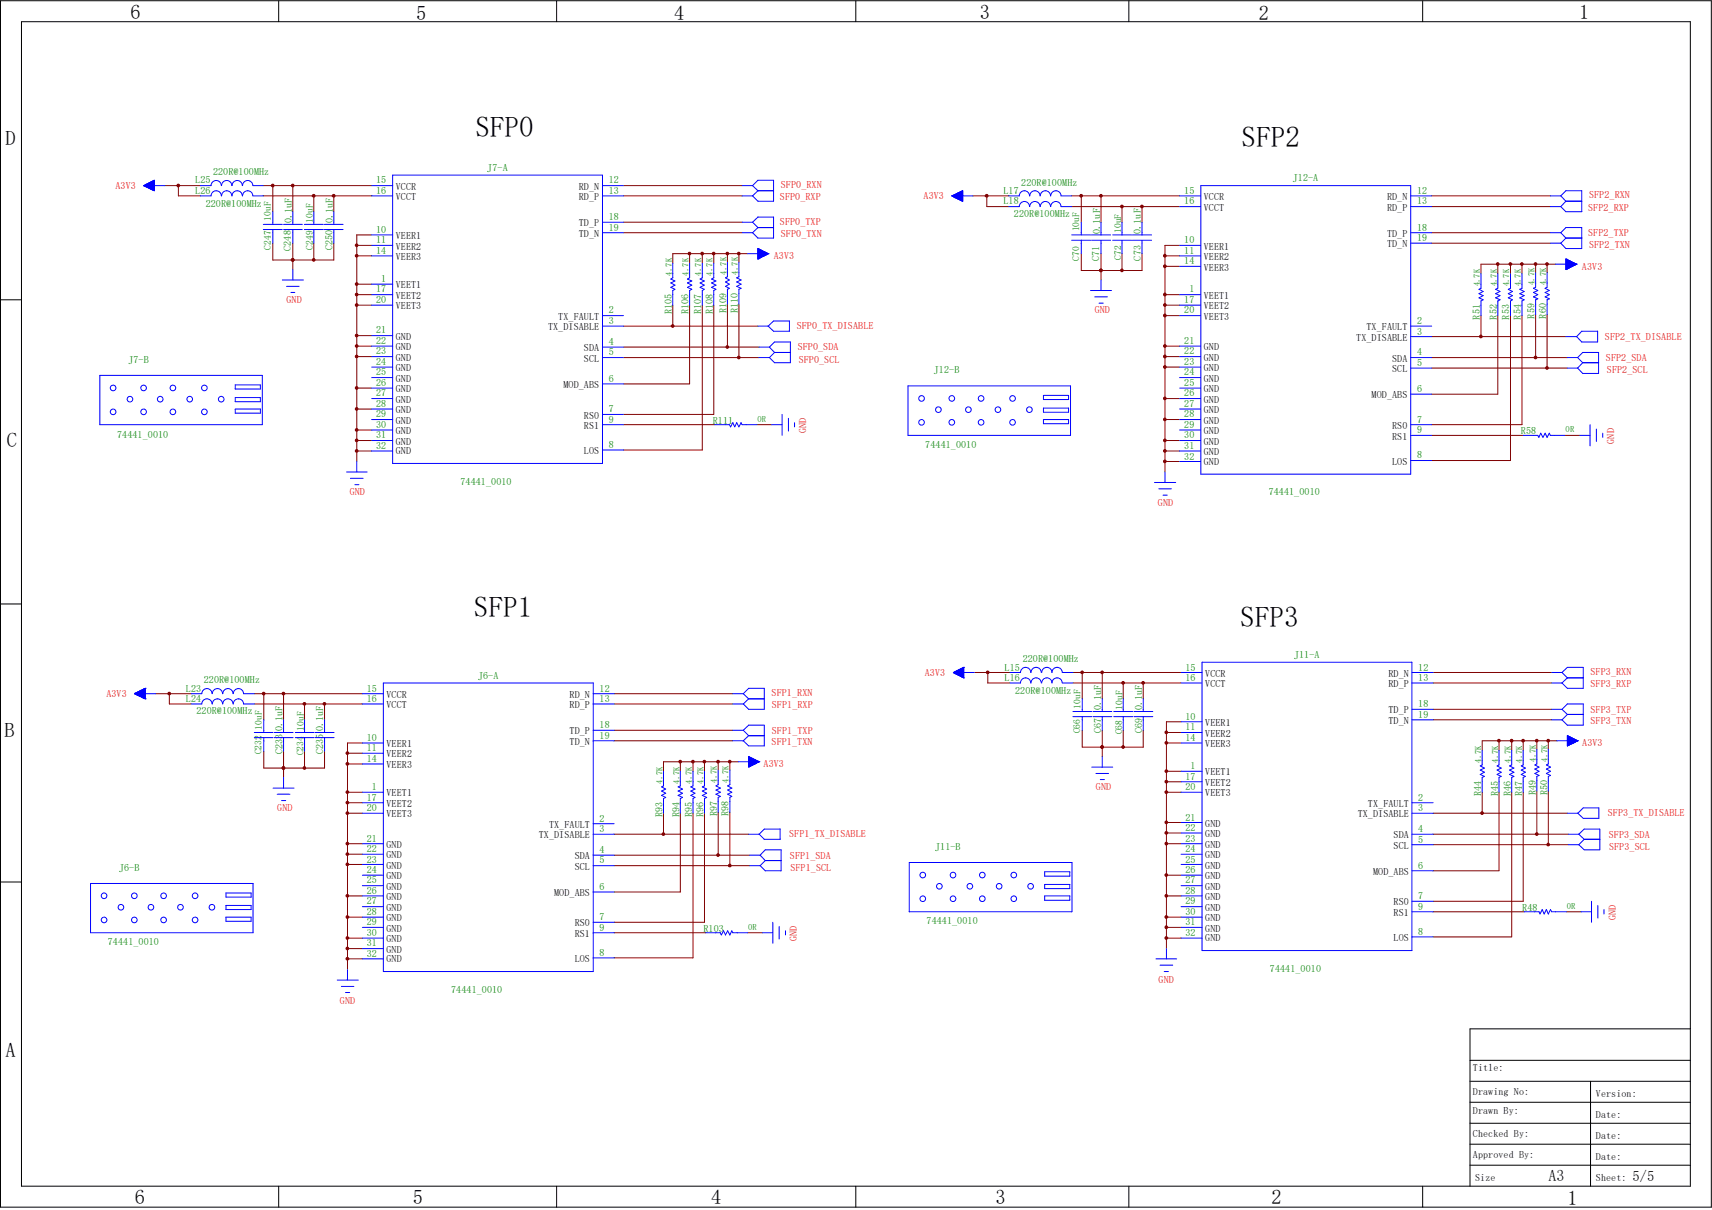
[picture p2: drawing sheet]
<svg xmlns="http://www.w3.org/2000/svg" width="297mm" height="210mm" viewBox="0 0 297 210" stroke-linecap="round" stroke-linejoin="round" font-family="sans-serif">
<defs><g id="words">
<g font-size="5">
<text x="82.5" y="23.7">SFP0</text>
<text x="215.4" y="25.6">SFP2</text>
<text x="82.2" y="107.1">SFP1</text>
<text x="215.1" y="108.9">SFP3</text>
</g>
<g font-size="3.5">
<text x="22.6" y="3.2">6</text>
<text x="72.2" y="3.4">5</text>
<text x="117" y="3.4">4</text>
<text x="170" y="3.2">3</text>
<text x="218.4" y="3.4">2</text>
<text x="273.9" y="3.2">1</text>
<text x="1" y="25.2">D</text>
<text x="1.2" y="77.5">C</text>
<text x=".8" y="127.9">B</text>
<text x="1" y="183.5">A</text>
<text x="23.4" y="209">6</text>
<text x="71.6" y="209">5</text>
<text x="123.4" y="209">4</text>
<text x="172.7" y="209">3</text>
<text x="220.6" y="209">2</text>
<text x="271.9" y="209.2">1</text>
</g>
<text font-size="2.8" x="268.6" y="205">A3</text>
<text font-size="2.5" x="283.2" y="205">5/5</text>
<g font-size="1.7" fill="#008000">
<text x="84.5" y="29.6">J7-A</text>
<text x="33.9" y="31.8">L25</text>
<text x="33.9" y="33.7">L26</text>
<text x="35.7" y="35.9">220R@100MHz</text>
<text x="37" y="30.4">220R@100MHz</text>
<text x="65.2" y="31.8">15</text>
<text x="65.2" y="33.7">16</text>
<text x="105.6" y="31.8">12</text>
<text x="105.6" y="33.7">13</text>
<text x="174.1" y="33.7">L17</text>
<text x="174.1" y="35.5">L18</text>
<text x="177.2" y="32.2">220R@100MHz</text>
<text x="205.4" y="33.7">15</text>
<text x="205.4" y="35.5">16</text>
<text x="224.3" y="31.5">J12-A</text>
<text x="245.8" y="33.7">12</text>
<text x="245.8" y="35.5">13</text>
<text x="47" y="38.4" transform="rotate(-90 47 38.4)">10uF</text>
<text x="50.6" y="38.8" transform="rotate(-90 50.6 38.8)">0.1uF</text>
<text x="54.3" y="38.7" transform="rotate(-90 54.3 38.7)">10uF</text>
<text x="57.7" y="38.8" transform="rotate(-90 57.7 38.8)">0.1uF</text>
<text x="65.2" y="40.4">10</text>
<text x="105.6" y="38.2">18</text>
<text x="105.6" y="40">19</text>
<text x="175.9" y="37.7">220R@100MHz</text>
<text x="187.2" y="40.2" transform="rotate(-90 187.2 40.2)">10uF</text>
<text x="190.8" y="40.6" transform="rotate(-90 190.8 40.6)">0.1uF</text>
<text x="194.5" y="40.5" transform="rotate(-90 194.5 40.5)">10uF</text>
<text x="197.9" y="40.6" transform="rotate(-90 197.9 40.6)">0.1uF</text>
<text x="245.8" y="40">18</text>
<text x="245.8" y="41.9">19</text>
<text x="47" y="43.4" transform="rotate(-90 47 43.4)">C247</text>
<text x="50.5" y="43.5" transform="rotate(-90 50.5 43.5)">C248</text>
<text x="54.3" y="43.3" transform="rotate(-90 54.3 43.3)">C249</text>
<text x="57.7" y="43.4" transform="rotate(-90 57.7 43.4)">C250</text>
<text x="65.2" y="42.2">11</text>
<text x="65.2" y="44">14</text>
<text x="187.2" y="45.2" transform="rotate(-90 187.2 45.2)">C70</text>
<text x="190.7" y="45.3" transform="rotate(-90 190.7 45.3)">C71</text>
<text x="194.5" y="45.1" transform="rotate(-90 194.5 45.1)">C72</text>
<text x="197.9" y="45.2" transform="rotate(-90 197.9 45.2)">C73</text>
<text x="205.4" y="42.2">10</text>
<text x="205.4" y="44">11</text>
<text x="205.4" y="45.8">14</text>
<text x="65.2" y="50.8">17</text>
<text x="65.2" y="52.6">20</text>
<text x="66.1" y="48.9">1</text>
<text x="205.4" y="52.6">17</text>
<text x="206.3" y="50.8">1</text>
<text x="65.2" y="57.9">21</text>
<text x="65.2" y="59.7">22</text>
<text x="105.6" y="54.4">2</text>
<text x="105.6" y="56.2">3</text>
<text x="105.6" y="59.9">4</text>
<text x="116.5" y="54.5" transform="rotate(-90 116.5 54.5)">R105</text>
<text x="119.5" y="54.5" transform="rotate(-90 119.5 54.5)">R106</text>
<text x="121.7" y="54.5" transform="rotate(-90 121.7 54.5)">R107</text>
<text x="123.7" y="54.5" transform="rotate(-90 123.7 54.5)">R108</text>
<text x="126" y="54.3" transform="rotate(-90 126 54.3)">R109</text>
<text x="128" y="54.3" transform="rotate(-90 128 54.3)">R110</text>
<text x="205.4" y="54.4">20</text>
<text x="205.4" y="59.7">21</text>
<text x="245.8" y="56.2">2</text>
<text x="245.8" y="58.1">3</text>
<text x="256.8" y="55.5" transform="rotate(-90 256.8 55.5)">R51</text>
<text x="259.7" y="55.5" transform="rotate(-90 259.7 55.5)">R52</text>
<text x="261.8" y="55.5" transform="rotate(-90 261.8 55.5)">R53</text>
<text x="263.9" y="55.5" transform="rotate(-90 263.9 55.5)">R54</text>
<text x="266.2" y="55.3" transform="rotate(-90 266.2 55.3)">R59</text>
<text x="268.2" y="55.3" transform="rotate(-90 268.2 55.3)">R60</text>
<text x="22.3" y="62.9">J7-B</text>
<text x="65.2" y="61.5">23</text>
<text x="65.2" y="63.3">24</text>
<text x="65.2" y="65.2">25</text>
<text x="105.6" y="61.7">5</text>
<text x="162" y="64.8">J12-B</text>
<text x="205.4" y="61.5">22</text>
<text x="205.4" y="63.3">23</text>
<text x="205.4" y="65.2">24</text>
<text x="245.8" y="61.7">4</text>
<text x="245.8" y="63.5">5</text>
<text x="65.2" y="67">26</text>
<text x="65.2" y="68.8">27</text>
<text x="65.2" y="70.6">28</text>
<text x="105.6" y="66.3">6</text>
<text x="105.6" y="71.5">7</text>
<text x="205.4" y="67">25</text>
<text x="205.4" y="68.8">26</text>
<text x="205.4" y="70.6">27</text>
<text x="245.8" y="68.1">6</text>
<text x="20.3" y="75.9">74441_0010</text>
<text x="65.2" y="72.4">29</text>
<text x="65.2" y="74.3">30</text>
<text x="65.2" y="76.1">31</text>
<text x="65.2" y="77.9">32</text>
<text x="105.6" y="73.4">9</text>
<text x="105.6" y="77.7">8</text>
<text x="123.7" y="73.6">R111</text>
<text x="160.5" y="77.8">74441_0010</text>
<text x="205.4" y="72.4">28</text>
<text x="205.4" y="74.3">29</text>
<text x="205.4" y="76.1">30</text>
<text x="205.4" y="77.9">31</text>
<text x="245.8" y="73.4">7</text>
<text x="245.8" y="75.2">9</text>
<text x="263.9" y="75.4">R58</text>
<text x="205.4" y="79.8">32</text>
<text x="245.8" y="79.5">8</text>
<text x="79.9" y="84.1">74441_0010</text>
<text x="220.1" y="85.9">74441_0010</text>
<text x="35.3" y="118.5">220R@100MHz</text>
<text x="82.9" y="117.8">J6-A</text>
<text x="174.3" y="116.4">L15</text>
<text x="174.3" y="118.2">L16</text>
<text x="177.4" y="114.9">220R@100MHz</text>
<text x="205.7" y="116.4">15</text>
<text x="205.7" y="118.2">16</text>
<text x="224.5" y="114.2">J11-A</text>
<text x="246" y="116.4">12</text>
<text x="246" y="118.2">13</text>
<text x="32.3" y="120">L23</text>
<text x="32.3" y="121.8">L24</text>
<text x="34.1" y="124">220R@100MHz</text>
<text x="63.6" y="120">15</text>
<text x="63.6" y="121.8">16</text>
<text x="104" y="120">12</text>
<text x="104" y="121.8">13</text>
<text x="176.1" y="120.4">220R@100MHz</text>
<text x="187.5" y="123" transform="rotate(-90 187.5 123)">10uF</text>
<text x="191.1" y="123.3" transform="rotate(-90 191.1 123.3)">0.1uF</text>
<text x="194.7" y="123.2" transform="rotate(-90 194.7 123.2)">10uF</text>
<text x="198.2" y="123.3" transform="rotate(-90 198.2 123.3)">0.1uF</text>
<text x="205.7" y="124.9">10</text>
<text x="246" y="122.7">18</text>
<text x="246" y="124.6">19</text>
<text x="45.4" y="130.9" transform="rotate(-90 45.4 130.9)">C232</text>
<text x="45.4" y="126.6" transform="rotate(-90 45.4 126.6)">10uF</text>
<text x="49" y="130.9" transform="rotate(-90 49 130.9)">C233</text>
<text x="49" y="126.9" transform="rotate(-90 49 126.9)">0.1uF</text>
<text x="52.7" y="131.1" transform="rotate(-90 52.7 131.1)">C234</text>
<text x="52.7" y="126.9" transform="rotate(-90 52.7 126.9)">10uF</text>
<text x="56.1" y="130.9" transform="rotate(-90 56.1 130.9)">C235</text>
<text x="56.1" y="126.9" transform="rotate(-90 56.1 126.9)">0.1uF</text>
<text x="63.6" y="128.6">10</text>
<text x="63.6" y="130.4">11</text>
<text x="104" y="126.4">18</text>
<text x="104" y="128.2">19</text>
<text x="187.4" y="127.3" transform="rotate(-90 187.4 127.3)">C66</text>
<text x="191.1" y="127.3" transform="rotate(-90 191.1 127.3)">C67</text>
<text x="194.7" y="127.5" transform="rotate(-90 194.7 127.5)">C68</text>
<text x="198.2" y="127.3" transform="rotate(-90 198.2 127.3)">C69</text>
<text x="205.7" y="126.7">11</text>
<text x="205.7" y="128.6">14</text>
<text x="63.6" y="132.2">14</text>
<text x="64.5" y="137.1">1</text>
<text x="205.7" y="135.3">17</text>
<text x="205.7" y="137.1">20</text>
<text x="206.5" y="133.5">1</text>
<text x="266.4" y="138" transform="rotate(-90 266.4 138)">R49</text>
<text x="268.4" y="138" transform="rotate(-90 268.4 138)">R50</text>
<text x="63.6" y="138.9">17</text>
<text x="63.6" y="140.8">20</text>
<text x="104" y="142.6">2</text>
<text x="114.9" y="141.8" transform="rotate(-90 114.9 141.8)">R93</text>
<text x="117.9" y="141.8" transform="rotate(-90 117.9 141.8)">R94</text>
<text x="120.1" y="141.8" transform="rotate(-90 120.1 141.8)">R95</text>
<text x="122" y="141.8" transform="rotate(-90 122 141.8)">R96</text>
<text x="124.4" y="141.6" transform="rotate(-90 124.4 141.6)">R97</text>
<text x="126.4" y="141.6" transform="rotate(-90 126.4 141.6)">R98</text>
<text x="205.7" y="142.4">21</text>
<text x="246" y="138.9">2</text>
<text x="246" y="140.8">3</text>
<text x="257" y="138.2" transform="rotate(-90 257 138.2)">R44</text>
<text x="259.9" y="138.2" transform="rotate(-90 259.9 138.2)">R45</text>
<text x="262.1" y="138.2" transform="rotate(-90 262.1 138.2)">R46</text>
<text x="264.1" y="138.2" transform="rotate(-90 264.1 138.2)">R47</text>
<text x="63.6" y="146">21</text>
<text x="63.6" y="147.9">22</text>
<text x="63.6" y="149.7">23</text>
<text x="104" y="144.4">3</text>
<text x="104" y="148">4</text>
<text x="104" y="149.9">5</text>
<text x="162.2" y="147.5">J11-B</text>
<text x="205.7" y="144.2">22</text>
<text x="205.7" y="146">23</text>
<text x="205.7" y="147.9">24</text>
<text x="205.7" y="149.7">25</text>
<text x="246" y="144.4">4</text>
<text x="246" y="146.2">5</text>
<text x="20.7" y="151.1">J6-B</text>
<text x="63.6" y="151.5">24</text>
<text x="63.6" y="153.3">25</text>
<text x="63.6" y="155.2">26</text>
<text x="104" y="154.4">6</text>
<text x="205.7" y="151.5">26</text>
<text x="205.7" y="153.3">27</text>
<text x="205.7" y="155.2">28</text>
<text x="246" y="150.8">6</text>
<text x="63.6" y="157">27</text>
<text x="63.6" y="158.8">28</text>
<text x="63.6" y="160.6">29</text>
<text x="104" y="159.7">7</text>
<text x="104" y="161.5">9</text>
<text x="122" y="161.8">R103</text>
<text x="160.7" y="160.4">74441_0010</text>
<text x="205.7" y="157">29</text>
<text x="205.7" y="158.8">30</text>
<text x="205.7" y="160.6">31</text>
<text x="246" y="156.1">7</text>
<text x="246" y="157.9">9</text>
<text x="264.1" y="158.1">R48</text>
<text x="18.7" y="164.1">74441_0010</text>
<text x="63.6" y="162.4">30</text>
<text x="63.6" y="164.3">31</text>
<text x="63.6" y="166.1">32</text>
<text x="104" y="165.9">8</text>
<text x="205.7" y="162.4">32</text>
<text x="246" y="162.3">8</text>
<text x="78.3" y="172.3">74441_0010</text>
<text x="220.3" y="168.7">74441_0010</text>
</g>
<g font-size="1.7" fill="#f00">
<text x="20" y="32.7">A3V3</text>
<text x="135.3" y="34.8">SFP0_RXP</text>
<text x="135.5" y="32.6">SFP0_RXN</text>
<text x="160.2" y="34.6">A3V3</text>
<text x="275.7" y="34.4">SFP2_RXN</text>
<text x="135.3" y="39.1">SFP0_TXP</text>
<text x="135.5" y="41.1">SFP0_TXN</text>
<text x="275.5" y="36.6">SFP2_RXP</text>
<text x="275.5" y="40.9">SFP2_TXP</text>
<text x="134.2" y="45">A3V3</text>
<text x="274.4" y="46.8">A3V3</text>
<text x="275.7" y="43">SFP2_TXN</text>
<text x="49.7" y="52.6">GND</text>
<text x="138.2" y="57.2">SFP0_TX_DISABLE</text>
<text x="189.9" y="54.4">GND</text>
<text x="278.4" y="59">SFP2_TX_DISABLE</text>
<text x="138.4" y="60.8">SFP0_SDA</text>
<text x="138.6" y="62.9">SFP0_SCL</text>
<text x="278.6" y="62.6">SFP2_SDA</text>
<text x="278.8" y="64.8">SFP2_SCL</text>
<text x="139.9" y="75.2" transform="rotate(-90 139.9 75.2)">GND</text>
<text x="280" y="77" transform="rotate(-90 280 77)">GND</text>
<text x="60.7" y="85.9">GND</text>
<text x="200.9" y="87.8">GND</text>
<text x="160.4" y="117.3">A3V3</text>
<text x="275.9" y="117.1">SFP3_RXN</text>
<text x="275.9" y="119.3">SFP3_RXP</text>
<text x="18.5" y="120.9">A3V3</text>
<text x="133.9" y="120.7">SFP1_RXN</text>
<text x="133.9" y="122.9">SFP1_RXP</text>
<text x="275.9" y="123.7">SFP3_TXP</text>
<text x="275.9" y="125.6">SFP3_TXN</text>
<text x="133.9" y="129.3">SFP1_TXN</text>
<text x="133.9" y="127.3">SFP1_TXP</text>
<text x="274.5" y="129.5">A3V3</text>
<text x="132.5" y="133.1">A3V3</text>
<text x="190.1" y="137.1">GND</text>
<text x="48.1" y="140.8">GND</text>
<text x="278.9" y="141.6">SFP3_TX_DISABLE</text>
<text x="136.9" y="145.3">SFP1_TX_DISABLE</text>
<text x="137" y="149">SFP1_SDA</text>
<text x="279.1" y="145.4">SFP3_SDA</text>
<text x="279.1" y="147.6">SFP3_SCL</text>
<text x="137.1" y="151.2">SFP1_SCL</text>
<text x="280.3" y="159.7" transform="rotate(-90 280.3 159.7)">GND</text>
<text x="138.2" y="163.4" transform="rotate(-90 138.2 163.4)">GND</text>
<text x="201" y="170.7">GND</text>
<text x="59" y="174.3">GND</text>
</g>
<g font-size="1.7">
<text x="68.7" y="32.9">VCCR</text>
<text x="68.7" y="34.7">VCCT</text>
<text x="100.4" y="32.9">RD_N</text>
<text x="100.4" y="34.7">RD_P</text>
<text x="208.8" y="34.7">VCCR</text>
<text x="240.6" y="34.7">RD_N</text>
<text x="68.7" y="41.5">VEER1</text>
<text x="100.4" y="39.3">TD_P</text>
<text x="100.4" y="41.1">TD_N</text>
<text x="208.8" y="36.6">VCCT</text>
<text x="240.6" y="36.6">RD_P</text>
<text x="240.6" y="41.1">TD_P</text>
<text x="68.7" y="43.3">VEER2</text>
<text x="68.7" y="45.1">VEER3</text>
<text x="208.8" y="43.3">VEER1</text>
<text x="208.8" y="45.1">VEER2</text>
<text x="208.8" y="46.9">VEER3</text>
<text x="240.6" y="42.9">TD_N</text>
<text x="68.7" y="50">VEET1</text>
<text x="68.7" y="51.9">VEET2</text>
<text x="68.7" y="53.7">VEET3</text>
<text x="208.8" y="51.9">VEET1</text>
<text x="208.8" y="53.7">VEET2</text>
<text x="68.7" y="59">GND</text>
<text x="95.1" y="57.3">TX_DISABLE</text>
<text x="96.9" y="55.5">TX_FAULT</text>
<text x="208.8" y="55.5">VEET3</text>
<text x="235.3" y="59.1">TX_DISABLE</text>
<text x="237.1" y="57.3">TX_FAULT</text>
<text x="68.7" y="60.8">GND</text>
<text x="68.7" y="62.6">GND</text>
<text x="68.7" y="64.4">GND</text>
<text x="101.3" y="61">SDA</text>
<text x="101.3" y="62.8">SCL</text>
<text x="208.8" y="60.8">GND</text>
<text x="208.8" y="62.6">GND</text>
<text x="208.8" y="64.4">GND</text>
<text x="241.5" y="62.8">SDA</text>
<text x="241.5" y="64.6">SCL</text>
<text x="68.7" y="66.3">GND</text>
<text x="68.7" y="68.1">GND</text>
<text x="68.7" y="69.9">GND</text>
<text x="68.7" y="71.7">GND</text>
<text x="97.7" y="67.4">MOD_ABS</text>
<text x="208.8" y="66.3">GND</text>
<text x="208.8" y="68.1">GND</text>
<text x="208.8" y="69.9">GND</text>
<text x="208.8" y="71.7">GND</text>
<text x="238" y="69.1">MOD_ABS</text>
<text x="68.7" y="73.5">GND</text>
<text x="68.7" y="75.4">GND</text>
<text x="68.7" y="77.2">GND</text>
<text x="101.3" y="72.6">RS0</text>
<text x="101.3" y="74.4">RS1</text>
<text x="208.8" y="73.5">GND</text>
<text x="208.8" y="75.4">GND</text>
<text x="208.8" y="77.2">GND</text>
<text x="241.5" y="74.4">RS0</text>
<text x="241.5" y="76.3">RS1</text>
<text x="68.7" y="78.8">GND</text>
<text x="101.3" y="78.8">LOS</text>
<text x="208.8" y="79">GND</text>
<text x="208.8" y="80.6">GND</text>
<text x="241.5" y="80.6">LOS</text>
<text x="209.1" y="117.4">VCCR</text>
<text x="209.1" y="119.3">VCCT</text>
<text x="240.9" y="117.4">RD_N</text>
<text x="240.9" y="119.3">RD_P</text>
<text x="67.1" y="121.1">VCCR</text>
<text x="67.1" y="122.9">VCCT</text>
<text x="98.8" y="121.1">RD_N</text>
<text x="98.8" y="122.9">RD_P</text>
<text x="209.1" y="126">VEER1</text>
<text x="240.9" y="123.8">TD_P</text>
<text x="240.9" y="125.6">TD_N</text>
<text x="67.1" y="129.7">VEER1</text>
<text x="67.1" y="131.4">VEER2</text>
<text x="98.8" y="127.5">TD_P</text>
<text x="98.8" y="129.3">TD_N</text>
<text x="209.1" y="127.8">VEER2</text>
<text x="209.1" y="129.7">VEER3</text>
<text x="67.1" y="133.3">VEER3</text>
<text x="209.1" y="134.6">VEET1</text>
<text x="209.1" y="136.4">VEET2</text>
<text x="67.1" y="138.2">VEET1</text>
<text x="67.1" y="140">VEET2</text>
<text x="67.1" y="141.9">VEET3</text>
<text x="95.2" y="143.7">TX_FAULT</text>
<text x="209.1" y="138.2">VEET3</text>
<text x="209.1" y="143.5">GND</text>
<text x="235.5" y="141.9">TX_DISABLE</text>
<text x="237.3" y="140">TX_FAULT</text>
<text x="67.1" y="147.2">GND</text>
<text x="67.1" y="149">GND</text>
<text x="93.5" y="145.5">TX_DISABLE</text>
<text x="99.7" y="149.1">SDA</text>
<text x="209.1" y="145.3">GND</text>
<text x="209.1" y="147.2">GND</text>
<text x="209.1" y="149">GND</text>
<text x="241.8" y="145.5">SDA</text>
<text x="241.8" y="147.3">SCL</text>
<text x="67.1" y="150.7">GND</text>
<text x="67.1" y="152.6">GND</text>
<text x="67.1" y="154.4">GND</text>
<text x="96.1" y="155.5">MOD_ABS</text>
<text x="99.7" y="151">SCL</text>
<text x="209.1" y="150.7">GND</text>
<text x="209.1" y="152.6">GND</text>
<text x="209.1" y="154.4">GND</text>
<text x="238.2" y="151.8">MOD_ABS</text>
<text x="67.1" y="156.2">GND</text>
<text x="67.1" y="158.1">GND</text>
<text x="67.1" y="159.9">GND</text>
<text x="67.1" y="161.7">GND</text>
<text x="99.7" y="160.8">RS0</text>
<text x="209.1" y="156.2">GND</text>
<text x="209.1" y="158.1">GND</text>
<text x="209.1" y="159.9">GND</text>
<text x="209.1" y="161.7">GND</text>
<text x="241.8" y="157.1">RS0</text>
<text x="241.8" y="159">RS1</text>
<text x="67.1" y="163.5">GND</text>
<text x="67.1" y="165.4">GND</text>
<text x="67.1" y="167">GND</text>
<text x="99.7" y="162.6">RS1</text>
<text x="99.7" y="167">LOS</text>
<text x="209.1" y="163.3">GND</text>
<text x="241.8" y="163.3">LOS</text>
<text x="255.5" y="185.8">Title:</text>
<text x="255.5" y="190">Drawing No:</text>
<text x="276.9" y="190.4">Version:</text>
<text x="255.5" y="197.3">Checked By:</text>
<text x="255.5" y="193.3">Drawn By:</text>
<text x="276.9" y="197.7">Date:</text>
<text x="276.9" y="194.1">Date:</text>
<text x="255.5" y="201">Approved By:</text>
<text x="276.9" y="201.3">Date:</text>
<text x="255.9" y="205">Size</text>
<text x="276.9" y="205">Sheet:</text>
</g>
<g font-size="1.5" fill="#008000">
<text x="116.5" y="47.8" transform="rotate(-90 116.5 47.8)">4.7K</text>
<text x="119.4" y="47.8" transform="rotate(-90 119.4 47.8)">4.7K</text>
<text x="121.7" y="47.8" transform="rotate(-90 121.7 47.8)">4.7K</text>
<text x="123.6" y="47.8" transform="rotate(-90 123.6 47.8)">4.7K</text>
<text x="126" y="47.7" transform="rotate(-90 126 47.7)">4.7K</text>
<text x="128" y="47.7" transform="rotate(-90 128 47.7)">4.7K</text>
<text x="256.8" y="49.7" transform="rotate(-90 256.8 49.7)">4.7K</text>
<text x="259.7" y="49.7" transform="rotate(-90 259.7 49.7)">4.7K</text>
<text x="261.8" y="49.7" transform="rotate(-90 261.8 49.7)">4.7K</text>
<text x="263.9" y="49.7" transform="rotate(-90 263.9 49.7)">4.7K</text>
<text x="266.2" y="49.5" transform="rotate(-90 266.2 49.5)">4.7K</text>
<text x="268.2" y="49.5" transform="rotate(-90 268.2 49.5)">4.7K</text>
<text x="131.4" y="73.2">0R</text>
<text x="271.6" y="75">0R</text>
<text x="114.9" y="136" transform="rotate(-90 114.9 136)">4.7K</text>
<text x="117.9" y="136" transform="rotate(-90 117.9 136)">4.7K</text>
<text x="120" y="136" transform="rotate(-90 120 136)">4.7K</text>
<text x="122" y="136" transform="rotate(-90 122 136)">4.7K</text>
<text x="124.4" y="135.8" transform="rotate(-90 124.4 135.8)">4.7K</text>
<text x="126.4" y="135.8" transform="rotate(-90 126.4 135.8)">4.7K</text>
<text x="257" y="132.4" transform="rotate(-90 257 132.4)">4.7K</text>
<text x="259.9" y="132.4" transform="rotate(-90 259.9 132.4)">4.7K</text>
<text x="262.1" y="132.4" transform="rotate(-90 262.1 132.4)">4.7K</text>
<text x="264.1" y="132.4" transform="rotate(-90 264.1 132.4)">4.7K</text>
<text x="266.4" y="132.2" transform="rotate(-90 266.4 132.2)">4.7K</text>
<text x="268.4" y="132.2" transform="rotate(-90 268.4 132.2)">4.7K</text>
<text x="129.8" y="161.3">0R</text>
<text x="271.8" y="157.7">0R</text>
</g>
</g></defs>
<g fill="none" stroke="#800000" stroke-width=".17">
<path d="M28.6 32.2h6.2M30.9 32.2v1.8h3.9M45.7 34h18.8M45.7 32.2h18.8M47.3 32.2v4.5M50.8 32.2v4.5M54.4 34v2.7M57.9 34v2.7M108.2 34h20.5M108.2 32.2h20.5M108.2 38.6h20.5M168.8 34h6.2"/>
<path d="M171.2 34v1.9h3.8M185.9 34h18.7M185.9 35.9h18.7M187.6 34v4.6M191 34v4.6M194.6 35.9v2.7M198.1 35.9v2.7M248.4 34h20.5M248.4 35.9h20.5M47.3 42.2v2.9h10.6v-2.9M50.8 45.1h.1M50.8 42.2v4.6"/>
<path d="M54.4 42.2v2.9M61.9 42.6h2.6M61.9 44.4h2.6M61.9 49.3h2.6M61.9 51.1h2.6M61.9 53h2.6M61.9 58.3h2.6M64.5 40.8h-2.6v39.3M108.2 40.4h20.5M108.2 56.6h23.3M116.7 53v3.6M119.6 44v1.7"/>
<path d="M119.6 53v13.6h-11.4M121.8 44v1.7M121.8 53v25.1h-13.6M123.8 44v1.7M123.8 53v18.9h-15.6M126.2 44v1.5M126.2 52.8v7.4M128.2 44v1.5M128.2 52.8v9.3M129.7 44h-13v1.7M187.6 44v2.9h10.5v-2.9M191 46.9h.1"/>
<path d="M191 44v4.6M194.6 44v2.9M202.1 44.4h2.5M202.1 51.1h2.5M202.1 53h2.5M202.1 46.2h2.5M202.1 54.8h2.5M204.6 42.6h-2.5v39.3M248.4 40.4h20.5M248.4 42.2h20.5M248.4 58.4h23.3M256.9 54.8v3.6"/>
<path d="M259.8 45.8v1.7M259.8 54.8v13.6h-11.4M262 45.8v1.7M262 54.8v25.1h-13.6M264 54.8v18.9h-15.6M264 45.8v1.7M266.4 45.8v1.5M266.4 54.6v7.5M268.4 45.8v1.5M268.4 54.6v9.3M269.9 45.8h-13v1.7M61.9 60.1h2.6"/>
<path d="M61.9 61.9h2.6M61.9 67.4h2.6M61.9 71h2.6M61.9 74.6h2.6M61.9 76.5h2.6M61.9 78.3h2.6M108.2 60.2h23.5M108.2 62.1h23.5M108.2 73.7h15.8M131.3 73.7h2.6M202.1 60.1h2.5M202.1 61.9h2.5"/>
<path d="M202.1 76.5h2.5M202.1 78.3h2.5M202.1 63.7h2.5M202.1 69.2h2.5M202.1 72.8h2.5M248.4 62.1h23.5M248.4 63.9h23.5M248.4 75.6h15.8M271.5 75.6h2.6M202.1 80.1h2.5M169 116.7h6.2M171.4 116.7v1.8h3.8"/>
<path d="M186.1 118.5h18.8M186.1 116.7h18.8M187.7 116.7v4.6M191.2 116.7v4.6M194.9 118.5v2.8M198.3 118.5v2.8M248.6 118.5h20.6M248.6 116.7h20.6M27 120.4h6.2M29.4 120.4v1.8h3.8M44.1 122.2h18.8M44.1 120.4h18.8"/>
<path d="M45.8 120.4v4.5M45.8 130.4v2.9h10.5v-2.9M49.2 133.3h.1M49.2 120.4v4.5M49.2 130.4v4.5M52.8 122.2v2.7M52.8 130.4v2.9M56.3 122.2v2.7M60.3 130.7h2.6M60.3 132.6h2.6M60.3 137.5h2.6M60.3 139.3h2.6"/>
<path d="M62.9 128.9h-2.6v39.4M106.6 122.2h20.5M106.6 120.4h20.5M106.6 126.7h20.5M106.6 128.6h20.5M118 132.2v1.7M120.2 132.2v1.7M122.2 132.2v1.7M124.6 132.2v1.4M126.6 132.2v1.4M128.1 132.2h-13v1.7M187.7 126.7v3h10.6v-3"/>
<path d="M191.2 129.7h.1M191.2 126.7v4.6M194.9 126.7v3M202.4 128.9h2.5M202.4 137.5h2.5M202.4 127.1h2.5M202.4 133.9h2.5M202.4 135.7h2.5M204.9 125.3h-2.5v39.3M248.6 123.1h20.6M248.6 124.9h20.6M257.1 137.5v3.6"/>
<path d="M260.1 128.6v1.6M260.1 137.5v13.6h-11.5M262.3 128.6v1.6M262.3 137.5v25.1h-13.7M264.2 128.6v1.6M264.2 137.5v18.9h-15.6M266.6 128.6v1.4M266.6 137.3v7.5M268.6 128.6v1.4M268.6 137.3v9.3M270.1 128.6h-13v1.6M60.3 141.1h2.6"/>
<path d="M60.3 146.4h2.6M60.3 148.3h2.6M60.3 150h2.6M60.3 155.5h2.6M60.3 159.2h2.6M106.6 144.8h23.3M106.6 148.4h23.4M106.6 150.2h23.4M115.1 141.1v3.7M118 141.1v13.7h-11.4M120.2 141.1v25.1h-13.6M122.2 141.1v19h-15.6"/>
<path d="M124.6 141v7.4M126.6 141v9.2M202.4 146.4h2.5M202.4 155.5h2.5M202.4 159.2h2.5M202.4 142.7h2.5M202.4 144.6h2.5M202.4 151.9h2.5M248.6 141.1h23.3M248.6 144.8h23.5M248.6 146.6h23.5M248.6 158.2h15.8"/>
<path d="M271.7 158.2h2.6M60.3 162.8h2.6M60.3 164.6h2.6M60.3 166.4h2.6M106.6 161.9h15.8M129.7 161.9h2.5M202.4 162.8h2.5M202.4 161h2.5"/>
</g>
<circle cx="60.3" cy="130.7" r=".23" fill="#800000"/>
<circle cx="60.3" cy="130.7" r=".23" fill="none" stroke="#800000" stroke-width=".17"/>
<circle cx="60.3" cy="132.6" r=".23" fill="#800000"/>
<circle cx="60.3" cy="132.6" r=".23" fill="none" stroke="#800000" stroke-width=".17"/>
<circle cx="60.3" cy="137.5" r=".23" fill="#800000"/>
<circle cx="60.3" cy="137.5" r=".23" fill="none" stroke="#800000" stroke-width=".17"/>
<circle cx="60.3" cy="139.3" r=".23" fill="#800000"/>
<circle cx="60.3" cy="139.3" r=".23" fill="none" stroke="#800000" stroke-width=".17"/>
<circle cx="60.3" cy="141.1" r=".23" fill="#800000"/>
<circle cx="60.3" cy="141.1" r=".23" fill="none" stroke="#800000" stroke-width=".17"/>
<circle cx="60.3" cy="146.4" r=".23" fill="#800000"/>
<circle cx="60.3" cy="146.4" r=".23" fill="none" stroke="#800000" stroke-width=".17"/>
<circle cx="60.3" cy="148.2" r=".23" fill="#800000"/>
<circle cx="60.3" cy="148.2" r=".23" fill="none" stroke="#800000" stroke-width=".17"/>
<circle cx="60.3" cy="150" r=".23" fill="#800000"/>
<circle cx="60.3" cy="150" r=".23" fill="none" stroke="#800000" stroke-width=".17"/>
<circle cx="60.3" cy="155.5" r=".23" fill="#800000"/>
<circle cx="60.3" cy="155.5" r=".23" fill="none" stroke="#800000" stroke-width=".17"/>
<circle cx="60.3" cy="159.2" r=".23" fill="#800000"/>
<circle cx="60.3" cy="159.2" r=".23" fill="none" stroke="#800000" stroke-width=".17"/>
<circle cx="60.3" cy="162.8" r=".23" fill="#800000"/>
<circle cx="60.3" cy="162.8" r=".23" fill="none" stroke="#800000" stroke-width=".17"/>
<circle cx="60.3" cy="164.6" r=".23" fill="#800000"/>
<circle cx="60.3" cy="164.6" r=".23" fill="none" stroke="#800000" stroke-width=".17"/>
<circle cx="60.3" cy="166.4" r=".23" fill="#800000"/>
<circle cx="60.3" cy="166.4" r=".23" fill="none" stroke="#800000" stroke-width=".17"/>
<circle cx="45.7" cy="120.4" r=".23" fill="#800000"/>
<circle cx="45.7" cy="120.4" r=".23" fill="none" stroke="#800000" stroke-width=".17"/>
<circle cx="49.2" cy="120.4" r=".23" fill="#800000"/>
<circle cx="49.2" cy="120.4" r=".23" fill="none" stroke="#800000" stroke-width=".17"/>
<circle cx="52.8" cy="122.2" r=".23" fill="#800000"/>
<circle cx="52.8" cy="122.2" r=".23" fill="none" stroke="#800000" stroke-width=".17"/>
<circle cx="56.3" cy="122.2" r=".23" fill="#800000"/>
<circle cx="56.3" cy="122.2" r=".23" fill="none" stroke="#800000" stroke-width=".17"/>
<circle cx="49.2" cy="133.3" r=".23" fill="#800000"/>
<circle cx="49.2" cy="133.3" r=".23" fill="none" stroke="#800000" stroke-width=".17"/>
<circle cx="52.8" cy="133.3" r=".23" fill="#800000"/>
<circle cx="52.8" cy="133.3" r=".23" fill="none" stroke="#800000" stroke-width=".17"/>
<circle cx="49.2" cy="133.3" r=".23" fill="#800000"/>
<circle cx="49.2" cy="133.3" r=".23" fill="none" stroke="#800000" stroke-width=".17"/>
<circle cx="29.4" cy="120.4" r=".23" fill="#800000"/>
<circle cx="29.4" cy="120.4" r=".23" fill="none" stroke="#800000" stroke-width=".17"/>
<circle cx="115.1" cy="144.8" r=".23" fill="#800000"/>
<circle cx="115.1" cy="144.8" r=".23" fill="none" stroke="#800000" stroke-width=".17"/>
<circle cx="120.2" cy="132.2" r=".23" fill="#800000"/>
<circle cx="120.2" cy="132.2" r=".23" fill="none" stroke="#800000" stroke-width=".17"/>
<circle cx="122.2" cy="132.2" r=".23" fill="#800000"/>
<circle cx="122.2" cy="132.2" r=".23" fill="none" stroke="#800000" stroke-width=".17"/>
<circle cx="124.6" cy="148.4" r=".23" fill="#800000"/>
<circle cx="124.6" cy="148.4" r=".23" fill="none" stroke="#800000" stroke-width=".17"/>
<circle cx="126.6" cy="150.2" r=".23" fill="#800000"/>
<circle cx="126.6" cy="150.2" r=".23" fill="none" stroke="#800000" stroke-width=".17"/>
<circle cx="124.6" cy="132.2" r=".23" fill="#800000"/>
<circle cx="124.6" cy="132.2" r=".23" fill="none" stroke="#800000" stroke-width=".17"/>
<circle cx="118" cy="132.2" r=".23" fill="#800000"/>
<circle cx="118" cy="132.2" r=".23" fill="none" stroke="#800000" stroke-width=".17"/>
<circle cx="126.6" cy="132.2" r=".23" fill="#800000"/>
<circle cx="126.6" cy="132.2" r=".23" fill="none" stroke="#800000" stroke-width=".17"/>
<circle cx="61.9" cy="42.6" r=".23" fill="#800000"/>
<circle cx="61.9" cy="42.6" r=".23" fill="none" stroke="#800000" stroke-width=".17"/>
<circle cx="61.9" cy="44.4" r=".23" fill="#800000"/>
<circle cx="61.9" cy="44.4" r=".23" fill="none" stroke="#800000" stroke-width=".17"/>
<circle cx="61.9" cy="49.3" r=".23" fill="#800000"/>
<circle cx="61.9" cy="49.3" r=".23" fill="none" stroke="#800000" stroke-width=".17"/>
<circle cx="61.9" cy="51.1" r=".23" fill="#800000"/>
<circle cx="61.9" cy="51.1" r=".23" fill="none" stroke="#800000" stroke-width=".17"/>
<circle cx="61.9" cy="52.9" r=".23" fill="#800000"/>
<circle cx="61.9" cy="52.9" r=".23" fill="none" stroke="#800000" stroke-width=".17"/>
<circle cx="61.9" cy="58.2" r=".23" fill="#800000"/>
<circle cx="61.9" cy="58.2" r=".23" fill="none" stroke="#800000" stroke-width=".17"/>
<circle cx="61.9" cy="60" r=".23" fill="#800000"/>
<circle cx="61.9" cy="60" r=".23" fill="none" stroke="#800000" stroke-width=".17"/>
<circle cx="61.9" cy="61.9" r=".23" fill="#800000"/>
<circle cx="61.9" cy="61.9" r=".23" fill="none" stroke="#800000" stroke-width=".17"/>
<circle cx="61.9" cy="67.3" r=".23" fill="#800000"/>
<circle cx="61.9" cy="67.3" r=".23" fill="none" stroke="#800000" stroke-width=".17"/>
<circle cx="61.9" cy="71" r=".23" fill="#800000"/>
<circle cx="61.9" cy="71" r=".23" fill="none" stroke="#800000" stroke-width=".17"/>
<circle cx="61.9" cy="74.6" r=".23" fill="#800000"/>
<circle cx="61.9" cy="74.6" r=".23" fill="none" stroke="#800000" stroke-width=".17"/>
<circle cx="61.9" cy="76.4" r=".23" fill="#800000"/>
<circle cx="61.9" cy="76.4" r=".23" fill="none" stroke="#800000" stroke-width=".17"/>
<circle cx="61.9" cy="78.3" r=".23" fill="#800000"/>
<circle cx="61.9" cy="78.3" r=".23" fill="none" stroke="#800000" stroke-width=".17"/>
<circle cx="54.4" cy="34" r=".23" fill="#800000"/>
<circle cx="54.4" cy="34" r=".23" fill="none" stroke="#800000" stroke-width=".17"/>
<circle cx="57.9" cy="34" r=".23" fill="#800000"/>
<circle cx="57.9" cy="34" r=".23" fill="none" stroke="#800000" stroke-width=".17"/>
<circle cx="50.8" cy="45.1" r=".23" fill="#800000"/>
<circle cx="50.8" cy="45.1" r=".23" fill="none" stroke="#800000" stroke-width=".17"/>
<circle cx="54.4" cy="45.1" r=".23" fill="#800000"/>
<circle cx="54.4" cy="45.1" r=".23" fill="none" stroke="#800000" stroke-width=".17"/>
<circle cx="50.8" cy="45.1" r=".23" fill="#800000"/>
<circle cx="50.8" cy="45.1" r=".23" fill="none" stroke="#800000" stroke-width=".17"/>
<circle cx="30.9" cy="32.2" r=".23" fill="#800000"/>
<circle cx="30.9" cy="32.2" r=".23" fill="none" stroke="#800000" stroke-width=".17"/>
<circle cx="116.7" cy="56.6" r=".23" fill="#800000"/>
<circle cx="116.7" cy="56.6" r=".23" fill="none" stroke="#800000" stroke-width=".17"/>
<circle cx="121.8" cy="44" r=".23" fill="#800000"/>
<circle cx="121.8" cy="44" r=".23" fill="none" stroke="#800000" stroke-width=".17"/>
<circle cx="123.8" cy="44" r=".23" fill="#800000"/>
<circle cx="123.8" cy="44" r=".23" fill="none" stroke="#800000" stroke-width=".17"/>
<circle cx="126.2" cy="60.2" r=".23" fill="#800000"/>
<circle cx="126.2" cy="60.2" r=".23" fill="none" stroke="#800000" stroke-width=".17"/>
<circle cx="128.2" cy="62" r=".23" fill="#800000"/>
<circle cx="128.2" cy="62" r=".23" fill="none" stroke="#800000" stroke-width=".17"/>
<circle cx="126.2" cy="44" r=".23" fill="#800000"/>
<circle cx="126.2" cy="44" r=".23" fill="none" stroke="#800000" stroke-width=".17"/>
<circle cx="119.6" cy="44" r=".23" fill="#800000"/>
<circle cx="119.6" cy="44" r=".23" fill="none" stroke="#800000" stroke-width=".17"/>
<circle cx="128.2" cy="44" r=".23" fill="#800000"/>
<circle cx="128.2" cy="44" r=".23" fill="none" stroke="#800000" stroke-width=".17"/>
<circle cx="47.3" cy="32.2" r=".23" fill="#800000"/>
<circle cx="47.3" cy="32.2" r=".23" fill="none" stroke="#800000" stroke-width=".17"/>
<circle cx="50.8" cy="32.2" r=".23" fill="#800000"/>
<circle cx="50.8" cy="32.2" r=".23" fill="none" stroke="#800000" stroke-width=".17"/>
<circle cx="202.1" cy="44.4" r=".23" fill="#800000"/>
<circle cx="202.1" cy="44.4" r=".23" fill="none" stroke="#800000" stroke-width=".17"/>
<circle cx="202.1" cy="46.2" r=".23" fill="#800000"/>
<circle cx="202.1" cy="46.2" r=".23" fill="none" stroke="#800000" stroke-width=".17"/>
<circle cx="202.1" cy="51.1" r=".23" fill="#800000"/>
<circle cx="202.1" cy="51.1" r=".23" fill="none" stroke="#800000" stroke-width=".17"/>
<circle cx="202.1" cy="52.9" r=".23" fill="#800000"/>
<circle cx="202.1" cy="52.9" r=".23" fill="none" stroke="#800000" stroke-width=".17"/>
<circle cx="202.1" cy="54.8" r=".23" fill="#800000"/>
<circle cx="202.1" cy="54.8" r=".23" fill="none" stroke="#800000" stroke-width=".17"/>
<circle cx="202.1" cy="60" r=".23" fill="#800000"/>
<circle cx="202.1" cy="60" r=".23" fill="none" stroke="#800000" stroke-width=".17"/>
<circle cx="202.1" cy="61.9" r=".23" fill="#800000"/>
<circle cx="202.1" cy="61.9" r=".23" fill="none" stroke="#800000" stroke-width=".17"/>
<circle cx="202.1" cy="63.7" r=".23" fill="#800000"/>
<circle cx="202.1" cy="63.7" r=".23" fill="none" stroke="#800000" stroke-width=".17"/>
<circle cx="202.1" cy="69.2" r=".23" fill="#800000"/>
<circle cx="202.1" cy="69.2" r=".23" fill="none" stroke="#800000" stroke-width=".17"/>
<circle cx="202.1" cy="72.8" r=".23" fill="#800000"/>
<circle cx="202.1" cy="72.8" r=".23" fill="none" stroke="#800000" stroke-width=".17"/>
<circle cx="202.1" cy="76.4" r=".23" fill="#800000"/>
<circle cx="202.1" cy="76.4" r=".23" fill="none" stroke="#800000" stroke-width=".17"/>
<circle cx="202.1" cy="78.3" r=".23" fill="#800000"/>
<circle cx="202.1" cy="78.3" r=".23" fill="none" stroke="#800000" stroke-width=".17"/>
<circle cx="202.1" cy="80.1" r=".23" fill="#800000"/>
<circle cx="202.1" cy="80.1" r=".23" fill="none" stroke="#800000" stroke-width=".17"/>
<circle cx="194.6" cy="35.8" r=".23" fill="#800000"/>
<circle cx="194.6" cy="35.8" r=".23" fill="none" stroke="#800000" stroke-width=".17"/>
<circle cx="198.1" cy="35.8" r=".23" fill="#800000"/>
<circle cx="198.1" cy="35.8" r=".23" fill="none" stroke="#800000" stroke-width=".17"/>
<circle cx="191" cy="46.9" r=".23" fill="#800000"/>
<circle cx="191" cy="46.9" r=".23" fill="none" stroke="#800000" stroke-width=".17"/>
<circle cx="194.6" cy="46.9" r=".23" fill="#800000"/>
<circle cx="194.6" cy="46.9" r=".23" fill="none" stroke="#800000" stroke-width=".17"/>
<circle cx="191" cy="46.9" r=".23" fill="#800000"/>
<circle cx="191" cy="46.9" r=".23" fill="none" stroke="#800000" stroke-width=".17"/>
<circle cx="171.2" cy="34" r=".23" fill="#800000"/>
<circle cx="171.2" cy="34" r=".23" fill="none" stroke="#800000" stroke-width=".17"/>
<circle cx="256.9" cy="58.4" r=".23" fill="#800000"/>
<circle cx="256.9" cy="58.4" r=".23" fill="none" stroke="#800000" stroke-width=".17"/>
<circle cx="262" cy="45.8" r=".23" fill="#800000"/>
<circle cx="262" cy="45.8" r=".23" fill="none" stroke="#800000" stroke-width=".17"/>
<circle cx="264" cy="45.8" r=".23" fill="#800000"/>
<circle cx="264" cy="45.8" r=".23" fill="none" stroke="#800000" stroke-width=".17"/>
<circle cx="266.4" cy="62" r=".23" fill="#800000"/>
<circle cx="266.4" cy="62" r=".23" fill="none" stroke="#800000" stroke-width=".17"/>
<circle cx="268.4" cy="63.9" r=".23" fill="#800000"/>
<circle cx="268.4" cy="63.9" r=".23" fill="none" stroke="#800000" stroke-width=".17"/>
<circle cx="266.4" cy="45.8" r=".23" fill="#800000"/>
<circle cx="266.4" cy="45.8" r=".23" fill="none" stroke="#800000" stroke-width=".17"/>
<circle cx="259.8" cy="45.8" r=".23" fill="#800000"/>
<circle cx="259.8" cy="45.8" r=".23" fill="none" stroke="#800000" stroke-width=".17"/>
<circle cx="268.4" cy="45.8" r=".23" fill="#800000"/>
<circle cx="268.4" cy="45.8" r=".23" fill="none" stroke="#800000" stroke-width=".17"/>
<circle cx="187.6" cy="34" r=".23" fill="#800000"/>
<circle cx="187.6" cy="34" r=".23" fill="none" stroke="#800000" stroke-width=".17"/>
<circle cx="191" cy="34" r=".23" fill="#800000"/>
<circle cx="191" cy="34" r=".23" fill="none" stroke="#800000" stroke-width=".17"/>
<circle cx="202.3" cy="127.1" r=".23" fill="#800000"/>
<circle cx="202.3" cy="127.1" r=".23" fill="none" stroke="#800000" stroke-width=".17"/>
<circle cx="202.3" cy="128.9" r=".23" fill="#800000"/>
<circle cx="202.3" cy="128.9" r=".23" fill="none" stroke="#800000" stroke-width=".17"/>
<circle cx="202.3" cy="133.8" r=".23" fill="#800000"/>
<circle cx="202.3" cy="133.8" r=".23" fill="none" stroke="#800000" stroke-width=".17"/>
<circle cx="202.3" cy="135.7" r=".23" fill="#800000"/>
<circle cx="202.3" cy="135.7" r=".23" fill="none" stroke="#800000" stroke-width=".17"/>
<circle cx="202.3" cy="137.5" r=".23" fill="#800000"/>
<circle cx="202.3" cy="137.5" r=".23" fill="none" stroke="#800000" stroke-width=".17"/>
<circle cx="202.3" cy="142.7" r=".23" fill="#800000"/>
<circle cx="202.3" cy="142.7" r=".23" fill="none" stroke="#800000" stroke-width=".17"/>
<circle cx="202.3" cy="144.5" r=".23" fill="#800000"/>
<circle cx="202.3" cy="144.5" r=".23" fill="none" stroke="#800000" stroke-width=".17"/>
<circle cx="202.3" cy="146.4" r=".23" fill="#800000"/>
<circle cx="202.3" cy="146.4" r=".23" fill="none" stroke="#800000" stroke-width=".17"/>
<circle cx="202.3" cy="151.9" r=".23" fill="#800000"/>
<circle cx="202.3" cy="151.9" r=".23" fill="none" stroke="#800000" stroke-width=".17"/>
<circle cx="202.3" cy="155.5" r=".23" fill="#800000"/>
<circle cx="202.3" cy="155.5" r=".23" fill="none" stroke="#800000" stroke-width=".17"/>
<circle cx="202.3" cy="159.2" r=".23" fill="#800000"/>
<circle cx="202.3" cy="159.2" r=".23" fill="none" stroke="#800000" stroke-width=".17"/>
<circle cx="202.3" cy="160.9" r=".23" fill="#800000"/>
<circle cx="202.3" cy="160.9" r=".23" fill="none" stroke="#800000" stroke-width=".17"/>
<circle cx="202.3" cy="162.8" r=".23" fill="#800000"/>
<circle cx="202.3" cy="162.8" r=".23" fill="none" stroke="#800000" stroke-width=".17"/>
<circle cx="187.7" cy="116.7" r=".23" fill="#800000"/>
<circle cx="187.7" cy="116.7" r=".23" fill="none" stroke="#800000" stroke-width=".17"/>
<circle cx="191.2" cy="116.7" r=".23" fill="#800000"/>
<circle cx="191.2" cy="116.7" r=".23" fill="none" stroke="#800000" stroke-width=".17"/>
<circle cx="194.8" cy="118.5" r=".23" fill="#800000"/>
<circle cx="194.8" cy="118.5" r=".23" fill="none" stroke="#800000" stroke-width=".17"/>
<circle cx="198.3" cy="118.5" r=".23" fill="#800000"/>
<circle cx="198.3" cy="118.5" r=".23" fill="none" stroke="#800000" stroke-width=".17"/>
<circle cx="191.2" cy="129.6" r=".23" fill="#800000"/>
<circle cx="191.2" cy="129.6" r=".23" fill="none" stroke="#800000" stroke-width=".17"/>
<circle cx="194.8" cy="129.6" r=".23" fill="#800000"/>
<circle cx="194.8" cy="129.6" r=".23" fill="none" stroke="#800000" stroke-width=".17"/>
<circle cx="191.2" cy="129.6" r=".23" fill="#800000"/>
<circle cx="191.2" cy="129.6" r=".23" fill="none" stroke="#800000" stroke-width=".17"/>
<circle cx="171.3" cy="116.7" r=".23" fill="#800000"/>
<circle cx="171.3" cy="116.7" r=".23" fill="none" stroke="#800000" stroke-width=".17"/>
<circle cx="257.1" cy="141.1" r=".23" fill="#800000"/>
<circle cx="257.1" cy="141.1" r=".23" fill="none" stroke="#800000" stroke-width=".17"/>
<circle cx="262.2" cy="128.5" r=".23" fill="#800000"/>
<circle cx="262.2" cy="128.5" r=".23" fill="none" stroke="#800000" stroke-width=".17"/>
<circle cx="264.2" cy="128.5" r=".23" fill="#800000"/>
<circle cx="264.2" cy="128.5" r=".23" fill="none" stroke="#800000" stroke-width=".17"/>
<circle cx="266.6" cy="144.8" r=".23" fill="#800000"/>
<circle cx="266.6" cy="144.8" r=".23" fill="none" stroke="#800000" stroke-width=".17"/>
<circle cx="268.6" cy="146.6" r=".23" fill="#800000"/>
<circle cx="268.6" cy="146.6" r=".23" fill="none" stroke="#800000" stroke-width=".17"/>
<circle cx="266.6" cy="128.5" r=".23" fill="#800000"/>
<circle cx="266.6" cy="128.5" r=".23" fill="none" stroke="#800000" stroke-width=".17"/>
<circle cx="260" cy="128.5" r=".23" fill="#800000"/>
<circle cx="260" cy="128.5" r=".23" fill="none" stroke="#800000" stroke-width=".17"/>
<circle cx="268.6" cy="128.5" r=".23" fill="#800000"/>
<circle cx="268.6" cy="128.5" r=".23" fill="none" stroke="#800000" stroke-width=".17"/>
<g fill="none" stroke="#00f" stroke-width=".17">
<path d="M24.9 32.2h.1M24.9 32.2h3.7M24.9 32.2l1.9-.9v1.8zM25 32.2h.1M25 32.3h1.8M25.2 32.1v.2M25.2 32.3h1.6M25.3 32.4h1.5M25.3 32v.4M25.4 32v.5h1.4M25.6 31.9v.7h1.2M25.7 32.6h1.1"/>
<path d="M25.7 31.8v.8M25.9 31.7v1M26 31.7v1M26.1 32.8h.7M26.2 32.9h.6M26.2 31.6v1.2M26.3 31.5v1.4M26.4 32.9h.4M26.5 31.5v1.5M26.5 33h.3M26.6 31.4v1.7M26.7 33.1h.1"/>
<path d="M26.8 32.1h-1.7v.2M26.8 31.7h-.8v1h.8M26.8 32h-1.6v.3M26.8 32h-1.4v.4M26.8 31.9h-1.3v.6M26.8 31.8h-1.1v.8M26.8 31.8h-1v.8M26.8 31.6h-.7v1.2M26.8 31.5h-.6v1.4M26.8 31.5h-.4v1.4M26.8 31.4h-.3v1.6M26.8 31.3l-.1 1.8"/>
<path d="M34.8 32.2h1.8a.89 .89 0 0 1 .9-.9 .89 .89 0 0 1 .9 .9M34.8 34h1.8a.89 .89 0 0 1 .9-.9 .89 .89 0 0 1 .9 .9M38.4 32.2a.89 .89 0 0 1 .9-.9 .89 .89 0 0 1 .9 .9M38.4 34a.89 .89 0 0 1 .9-.9 .89 .89 0 0 1 .9 .9M40.3 32.2a.89 .89 0 0 1 .8-.9 .89 .89 0 0 1 .9 .9M40.3 34a.89 .89 0 0 1 .8-.9 .89 .89 0 0 1 .9 .9M42.1 32.2a.89 .89 0 0 1 .9-.9 .89 .89 0 0 1 .9 .9M42.1 34a.89 .89 0 0 1 .9-.9 .89 .89 0 0 1 .9 .9M43.9 32.2h1.8M43.9 34h1.8M45.7 39.8h3.3M45.7 38.9h3.3"/>
<path d="M47.3 36.7v2.2M47.3 39.8v2.4M49.2 39.8h3.3M49.2 38.9h3.3M50.8 36.7v2.2M50.8 39.8v2.4M52.8 39.8h3.3M52.8 38.9h3.3M54.4 36.7v2.2M54.4 39.8v2.4M56.3 39.8h3.2M56.3 38.9h3.2"/>
<path d="M57.9 36.7v2.2M57.9 39.8v2.4M64.5 32.2h3.6M64.5 34h3.6M68.1 30.4h36.4v50h-36.4zM104.5 32.2h3.7M104.5 34h3.7M104.5 38.6h3.7M128.7 32.2h1.9M128.7 34h1.9M128.7 38.6h1.9M130.6 32.2l.9 .9"/>
<path d="M130.6 32.2l.9-.9h2.7v3.6h-2.7l-.9-.9M130.6 38.6l.9-.9h2.7v3.6h-2.7l-.9-.9M130.6 38.6l.9 .9M131.5 33.1h2.7M131.5 33.1l-.9 .9M131.5 39.5h2.7M131.5 39.5l-.9 .9M165.1 34h.1M165.1 34h3.7M165.1 34l1.9-.9v1.8zM165.2 34l1.8 .1M165.4 34.2h1.6"/>
<path d="M165.4 33.9v.2M165.5 34.2h1.5M165.5 33.8v.4M165.7 34.3h1.3M165.7 33.7v.6M165.8 34.4h1.2M165.8 33.7v.6M165.9 34.5h1.1M165.9 33.6v.8M166.1 33.6v.9M166.2 33.5v1.1M166.3 34.6h.7"/>
<path d="M166.4 34.7h.6M166.4 33.4v1.2M166.5 33.3v1.4M166.6 34.8h.4M166.7 33.2v1.6M166.8 33.2v1.6M166.9 34.9h.1M167 33.2h-.2v1.6h.2M167 33.5h-.8v1h.8M167 34h-1.7v.1M167 33.9h-1.6v.3M167 33.8h-1.4v.4"/>
<path d="M167 33.7h-1.3v.6M167 33.7h-1.1v.7M167 33.6h-1v.9M167 33.4h-.7v1.2M167 33.4h-.5v1.3M167 33.3h-.4v1.5M167 33.1l-.1 1.8M175 34h1.8a.89 .89 0 0 1 .9-.9 .89 .89 0 0 1 .9 .9M175 35.9h1.8a.89 .89 0 0 1 .9-.9 .89 .89 0 0 1 .9 .9M178.6 34a.89 .89 0 0 1 .9-.9 .89 .89 0 0 1 .9 .9M178.6 35.9a.89 .89 0 0 1 .9-.9 .89 .89 0 0 1 .9 .9M180.5 34a.89 .89 0 0 1 .9-.9 .89 .89 0 0 1 .8 .9"/>
<path d="M180.5 35.9a.89 .89 0 0 1 .9-.9 .89 .89 0 0 1 .8 .9M182.3 34a.89 .89 0 0 1 .9-.9 .89 .89 0 0 1 .9 .9h1.8M182.3 35.9a.89 .89 0 0 1 .9-.9 .89 .89 0 0 1 .9 .9h1.8M187.6 38.6v2.2M191 38.6v2.2M194.6 38.6v2.2M198.1 38.6v2.2M204.6 34h3.7M204.6 35.9h3.7M208.3 32.2h36.4v50.1h-36.4zM244.7 34h3.7M244.7 35.9h3.7"/>
<path d="M268.9 34h1.9M268.9 35.9h1.9M270.8 34l.9-.9h2.7v3.6h-2.7l-.9-.8M270.8 34l.9 .9M271.7 34.9h2.7M271.7 34.9l-.9 1M49 48.6h3.6M49.7 49.7h2.2M50.5 50.8h.6M50.8 46.8v1.8M64.5 40.8h3.6M64.5 42.6h3.6"/>
<path d="M64.5 44.4h3.6M64.5 49.3h3.6M64.5 51.1h3.6M64.5 53h3.6M64.5 58.3h3.6M104.5 40.4h3.7M104.5 54.8h3.7M104.5 56.6h3.7M116.7 45.7v2.5l-.3 .2 .7 .4-.7 .3 .7 .4-.7 .4 .7 .3-.4 .2v2.6M119.6 45.7v2.5l-.3 .2 .7 .4-.7 .3 .7 .4-.7 .4 .7 .3-.4 .2v2.6M121.8 45.7v2.5l-.3 .2 .7 .4-.7 .3 .7 .4-.7 .4 .7 .3-.4 .2v2.6M123.8 45.7v2.5l-.4 .2 .8 .4-.8 .3 .8 .4-.8 .4 .8 .3-.4 .2v2.6"/>
<path d="M126.2 45.5v2.5l-.3 .2 .6 .4-.6 .3 .6 .4-.6 .4 .6 .3-.3 .2v2.6M128.2 45.5v2.5l-.4 .2 .8 .4-.8 .3 .8 .4-.8 .4 .8 .3-.4 .2v2.6M128.7 40.4h1.9M129.7 44h3.6M131.5 45h.1M131.5 43.1h.1M131.5 56.6h1.8M131.5 43.1v1.9M131.5 43.1l1.8 .9M131.5 44.9h.2M131.5 44.8h.3M131.5 44.7h.5"/>
<path d="M131.5 44.7h.6M131.5 44.6h.7M131.5 44.4h1.1M131.5 44.4h1.2M131.5 44.3h1.3M131.5 44.2h1.5M131.5 44.2h1.6M131.5 44.1h1.8M131.5 44h1.7M131.5 43.9h1.6M131.5 43.9h1.4M131.5 43.8h1.3v.5"/>
<path d="M131.5 43.7h1.1M131.5 43.6h1v.8M131.5 43.6h.8v.9M131.5 43.5h.7M131.5 43.3l.6 .1M131.5 43.3h.2v1.5M131.5 43.2h.1M131.6 43.2v1.7M131.7 43.2v1.6M131.8 43.3v1.4M131.9 43.3v1.4M132 43.4v1.3"/>
<path d="M132.1 43.5v1.1M132.2 43.5v1.1M132.2 43.5v1M132.4 43.6v.9h-.9M132.5 43.6v.8M132.6 43.7v.7M132.7 43.7v.6M132.8 43.8v.4M132.9 43.9v.3M133 43.9v.3M133.1 44v.1M133.2 44v.1"/>
<path d="M133.3 44h.1M133.3 44l-1.8 1M133.3 56.6l.9-.9h2.7v1.8h-2.7zM185.9 40.8h3.3M185.9 41.7h3.3M187.6 41.7v2.3M189.2 50.4h3.6M189.4 40.8h3.3M189.4 41.7h3.3M189.9 51.5h2.2M190.7 52.6h.7M191 41.7v2.3"/>
<path d="M191 48.6v1.8M193 40.8h3.3M193 41.7h3.3M194.6 41.7v2.3M196.5 40.8h3.3M196.5 41.7h3.3M198.1 41.7v2.3M204.6 42.6h3.7M204.6 44.4h3.7M204.6 51.1h3.7M204.6 53h3.7M204.6 54.8h3.7"/>
<path d="M204.6 46.2h3.7M244.7 40.4h3.7M244.7 56.6h3.7M244.7 42.2h3.7M244.7 58.4h3.7M256.9 47.5v2.5l-.3 .2 .7 .4-.7 .4 .7 .3-.7 .4 .7 .3-.4 .2v2.6M259.8 47.5v2.5l-.3 .2 .7 .4-.7 .4 .7 .3-.7 .4 .7 .3-.4 .2v2.6M262 47.5v2.5l-.3 .2 .7 .4-.7 .4 .7 .3-.7 .4 .7 .3-.4 .2v2.6M264 47.5v2.5l-.3 .2 .7 .4-.7 .4 .7 .3-.7 .4 .7 .3-.4 .2v2.6M266.4 47.3v2.6l-.4 .1 .8 .4-.8 .4 .8 .3-.8 .4 .8 .4-.4 .1v2.6M268.4 47.3v2.6l-.3 .1 .7 .4-.7 .4 .7 .3-.7 .4 .7 .4-.4 .1v2.6M268.9 40.4h1.9"/>
<path d="M268.9 42.2h1.9M269.9 45.8h3.6M270.8 40.4l.9-.9h2.7v3.6h-2.7l-.9-.9M270.8 40.4l.9 .9M271.7 46.8h.1M271.7 45h.1M271.7 58.4h1.8M271.7 41.3h2.7M271.7 41.3l-.9 .9M271.7 45v1.8M271.7 45l1.8 .8M271.7 46.7h.2"/>
<path d="M271.7 46.7h.3M271.7 46.6h.5M271.7 46.5h.6M271.7 46.3h1.1M271.7 46.2h1.2M271.7 46.1h1.3M271.7 46.1h1.5M271.7 46h1.6M271.7 45.9h1.8M271.7 45.8h1.7M271.7 45.8h1.6M271.7 45.7h1.4"/>
<path d="M271.7 45.6h1.3M271.7 45.6h1.1M271.7 45.5h1M271.7 45.4h.8M271.7 45.3h.7M271.7 45.3h.5v1.2M271.7 45.2h.4M271.7 45.1h.3M271.8 45l-.1 1.7M271.9 45v1.7M271.9 45.1v1.6M272 45.1v1.5"/>
<path d="M272.1 45.2v1.4M272.2 45.2v1.3M272.3 45.3v1.1M272.4 45.3v1.1M272.5 45.3v1.1h-.8M272.5 45.4v.9M272.6 45.4v.9h-.9M272.7 45.5v.8M272.8 45.5v.7M272.8 45.6v.6M272.9 45.6v.5M273 45.6v.5"/>
<path d="M273.1 45.7v.4M273.2 45.7v.3M273.3 45.8v.2M273.3 45.8v.1M273.4 45.8v.1M273.5 45.8h.1M273.5 45.8l-1.8 1M274.4 57.5h2.8v1.9h-2.8l-.9-1zM17.3 65.2h28.2v8.5h-28.2zM40.8 71h4.4v.7h-4.4zM40.8 66.8h4.4v.7h-4.4zM40.8 69h4.4v.7h-4.4z"/>
<path d="M64.5 60.1h3.6M64.5 61.9h3.6M64.5 63.7h3.6M64.5 65.5h3.6M64.5 67.4h3.6M64.5 69.2h3.6M64.5 71h3.6M64.5 72.8h3.6M64.5 74.6h3.6M64.5 76.5h3.6M64.5 78.3h3.6M104.5 60.2h3.7"/>
<path d="M104.5 62.1h3.7M104.5 66.6h3.7M104.5 71.9h3.7M104.5 73.7h3.7M104.5 78.1h3.7M124 73.7h2.5l.2 .4 .4-.7 .4 .7 .3-.7 .4 .7 .4-.7 .1 .3h2.6M131.7 60.2h1.8M131.7 62.1h1.8M133.5 60.2l.9 1M133.5 60.2l.9-.8h2.7v3.5h-2.7l-.9-.8M133.9 73.7h1.8M134.4 61.2h2.7"/>
<path d="M134.4 61.2l-.9 .9M135.7 71.9v3.7M136.8 72.6v2.2M137.8 73.4v.7M157.5 67h28.2v8.6h-28.2zM181 72.8h4.4v.7h-4.4zM181 68.6h4.4v.7h-4.4zM181 70.8h4.4v.7h-4.4zM204.6 60.1h3.7M204.6 61.9h3.7M204.6 63.7h3.7M204.6 65.5h3.7"/>
<path d="M204.6 67.4h3.7M204.6 69.2h3.7M204.6 71h3.7M204.6 72.8h3.7M204.6 74.6h3.7M204.6 76.5h3.7M204.6 78.3h3.7M244.7 62.1h3.7M244.7 73.7h3.7M244.7 63.9h3.7M244.7 68.4h3.7M244.7 75.6h3.7"/>
<path d="M244.7 79.9h3.7M264.2 75.6h2.6l.2 .3 .3-.7 .4 .7 .4-.7 .3 .7 .4-.7 .1 .4h2.6M271.9 62.1h1.8M271.9 63.9h1.8M273.7 62.1l.9-.9h2.7v3.6h-2.7l-.9-.9M273.7 62.1l.9 .8M274.1 75.6h1.7M274.6 62.9h2.7M274.6 62.9l-.9 1M275.8 73.7v3.7M276.9 74.5v2.1M278 75.2v.7"/>
<path d="M60.1 81.9h3.6M60.8 83h2.2M61.6 84.1h.7M61.9 80.1v1.8M200.3 83.7h3.7M201 84.8h2.2M201.8 85.9h.7M202.1 81.9v1.8M204.6 80.1h3.7M24.2 119.9v.9M24.3 119.9v1M24.5 119.8v1.1"/>
<path d="M24.7 119.7v1.3M24.8 119.6v1.5M24.9 119.5v1.7M25.1 119.5v1.7M25.2 119.5h.1M25.2 119.5v1.8M25.2 119.5l-1.9 .9M25.2 119.6h-.4v1.6h.4M25.2 119.8h-.8v1.1h.8M25.2 120h-1v.8M25.2 119.9h-.9v.9M25.2 119.8h-.6v1.2"/>
<path d="M25.2 119.7h-.5v1.4M25.2 119.5h-.2v1.7M66.5 118.5h36.4v50.1h-36.4zM165.4 116.7h.1M165.4 116.7h3.6M165.4 116.7l1.8 .9M165.4 116.8h1.8M165.4 116.7v.1M165.5 116.7v.1M165.5 116.8h1.7M165.7 116.6v.3M165.7 116.9h1.5"/>
<path d="M165.8 116.5v.5h1.4M165.9 116.5v.5M165.9 117.1h1.3M166.1 116.4v.7M166.1 117.1h1.1M166.2 116.3v.9M166.3 117.2h.9M166.4 116.2v1M166.4 117.3h.8M166.5 116.1v1.2M166.6 117.3h.6M166.7 116.1v1.3"/>
<path d="M166.8 116v1.5M166.9 117.5h.3M167 116v1.5M167 117.6h.2M167.1 115.9v1.7M167.2 117.6h.1M167.2 115.8h.1M167.2 116.6h-1.6v.2M167.2 116.5h-1.5v.4M167.2 116.5h-1.3v.5M167.2 116.4h-1.2v.7M167.2 116.3h-1v.8"/>
<path d="M167.2 116.2h-.9v1M167.2 116.2h-.7v1.1M167.2 116.1h-.6v1.2M167.2 116h-.4v1.4h.4M167.2 116h-.3v1.5M167.2 115.8v1.8M167.2 115.8l-1.8 .9M167.2 115.9h-.2v1.7M175.2 116.7h1.8a.89 .89 0 0 1 .9-.9 .89 .89 0 0 1 .9 .9M175.2 118.5h1.8a.89 .89 0 0 1 .9-.9 .89 .89 0 0 1 .9 .9M178.9 116.7a.89 .89 0 0 1 .8-.9 .89 .89 0 0 1 .9 .9M178.9 118.5a.89 .89 0 0 1 .8-.9 .89 .89 0 0 1 .9 .9"/>
<path d="M180.7 116.7a.89 .89 0 0 1 .9-.9 .89 .89 0 0 1 .9 .9 .89 .89 0 0 1 .9-.9 .89 .89 0 0 1 .9 .9M180.7 118.5a.89 .89 0 0 1 .9-.9 .89 .89 0 0 1 .9 .9 .89 .89 0 0 1 .9-.9 .89 .89 0 0 1 .9 .9M184.3 118.5h1.8M184.3 116.7h1.8M204.9 118.5h3.6M204.9 116.7h3.6M208.5 114.9h36.4v50.1h-36.4zM244.9 118.5h3.7M244.9 116.7h3.7M269.2 118.5h1.8M269.2 116.7h1.8M271 116.7l.9-.9h2.8v3.7h-2.8l-.9-1"/>
<path d="M271 116.7l.9 .9M271.9 117.6h2.8M271.9 117.6l-.9 .9M23.3 120.4h.1M23.3 120.4h3.7M23.3 120.4l1.9 .9M23.5 120.5h1.7M23.5 120.3v.1M23.7 120.6h1.5M23.7 120.2v.3M23.8 120.6h1.4M23.8 120.1v.5"/>
<path d="M23.9 120.7h1.3M23.9 120.1v.5M24.1 120.8h1.1M24.1 120v.7M24.3 120.8h.9M24.6 121h.6M24.7 121.1h.5M25 121.2h.2M25.2 121.3h.1M25.2 120.3l-1.8 .1M25.2 120.3h-1.6v.2M25.2 120.2h-1.5v.4"/>
<path d="M25.2 120.1h-1.4v.5M25.2 120.1h-1.2v.6M33.2 120.4h1.8a.89 .89 0 0 1 .9-.9 .89 .89 0 0 1 .9 .9M33.2 122.2h1.8a.89 .89 0 0 1 .9-.9 .89 .89 0 0 1 .9 .9M36.8 120.4a.89 .89 0 0 1 .9-.9 .89 .89 0 0 1 .9 .9M36.8 122.2a.89 .89 0 0 1 .9-.9 .89 .89 0 0 1 .9 .9M38.7 120.4a.89 .89 0 0 1 .8-.9 .89 .89 0 0 1 .9 .9M38.7 122.2a.89 .89 0 0 1 .8-.9 .89 .89 0 0 1 .9 .9M40.5 120.4a.89 .89 0 0 1 .9-.9 .89 .89 0 0 1 .8 .9M40.5 122.2a.89 .89 0 0 1 .9-.9 .89 .89 0 0 1 .8 .9M42.3 120.4h1.8M42.3 122.2h1.8"/>
<path d="M44.1 128h3.3M44.1 127.1h3.3M45.8 124.9v2.2M45.8 128v2.4M47.4 136.8h3.6M47.6 128h3.2M47.6 127.1h3.2M48.1 137.8h2.2M48.9 138.9h.7M49.2 124.9v2.2M49.2 128v2.4M49.2 134.9v1.9"/>
<path d="M51.2 128h3.3M51.2 127.1h3.3M52.8 124.9v2.2M52.8 128v2.4M54.7 128h3.3M54.7 127.1h3.3M56.3 124.9v2.2M56.3 128v2.4M62.9 120.4h3.6M62.9 122.2h3.6M62.9 128.9h3.6M62.9 130.7h3.6"/>
<path d="M62.9 132.6h3.6M62.9 137.5h3.6M62.9 139.3h3.6M102.9 120.4h3.7M102.9 122.2h3.7M102.9 126.7h3.7M102.9 128.6h3.7M115.1 133.9v2.5l-.3 .2 .7 .3-.7 .4 .7 .4-.7 .3 .7 .4-.4 .2v2.5M118 133.9v2.5l-.4 .2 .8 .3-.8 .4 .8 .4-.8 .3 .8 .4-.4 .2v2.5M120.2 133.9v2.5l-.4 .2 .8 .3-.8 .4 .8 .4-.8 .3 .8 .4-.4 .2v2.5M122.2 133.9v2.5l-.4 .2 .8 .3-.8 .4 .8 .4-.8 .3 .8 .4-.4 .2v2.5M124.6 133.6v2.6l-.4 .2 .8 .4-.8 .3 .8 .4-.8 .3 .8 .4-.4 .2v2.6"/>
<path d="M126.6 133.6v2.6l-.4 .2 .8 .4-.8 .3 .8 .4-.8 .3 .8 .4-.4 .2v2.6M127.1 120.4h1.8M127.1 122.2h1.8M127.1 126.7h1.8M127.1 128.6h1.8M128.1 132.2h3.6M128.9 120.4l1-.9h2.7v3.6h-2.7l-1-.9M128.9 120.4l1 .9M128.9 126.7l1-.8h2.7v3.6h-2.7l-1-.9M128.9 126.7l1 1M129.9 132.6h1.2M129.9 121.3h2.7"/>
<path d="M129.9 121.3l-1 .9M129.9 127.7h2.7M129.9 127.7l-1 .9M129.9 131.3v1.8l1.8-.9M129.9 131.3l1.8 .9M129.9 133.1h.1M129.9 133h.2M129.9 132.9h.4M129.9 132.9h.5M129.9 132.8h.7M129.9 132.7h.8M129.9 132.6h1"/>
<path d="M129.9 132.5h1.3M129.9 132.4h1.4M129.9 132.3h1.6M129.9 132.3h1.7M129.9 132.1h1.7M129.9 132.1h1.5M129.9 132h1.3v.4M129.9 131.9h1.2M129.9 131.8h1.1M129.9 131.8h.9v.8M129.9 131.7h.8M129.9 131.6h.7"/>
<path d="M129.9 131.6h.5M129.9 131.5h.3v1.4M129.9 131.4h.2M129.9 131.3h.1M129.9 131.3v1.8M130 131.4v1.7M130 131.4v1.6M130.1 131.4v1.6M130.3 131.5v1.4M130.3 131.6v1.3M130.4 131.6v1.2M130.5 131.6v1.2"/>
<path d="M130.6 131.7v1.1M130.6 131.7v1M130.7 131.7v1M130.9 131.8v.8M131 131.9v.6M131.1 131.9v.6M131.1 132v.5M131.3 132v.4M131.4 132.1v.2M131.5 132.1v.2M131.6 132.2h.1M131.7 132.2h.1"/>
<path d="M186.1 124.4h3.3M186.1 123.5h3.3M187.7 121.3v2.2M187.7 124.4v2.3M189.4 133.1h3.6M189.6 124.4h3.3M189.6 123.5h3.3M190.1 134.2h2.2M190.9 135.3h.7M191.2 121.3v2.2M191.2 124.4v2.3M191.2 131.3v1.8"/>
<path d="M193.2 124.4h3.3M193.2 123.5h3.3M194.9 121.3v2.2M194.9 124.4v2.3M196.7 124.4h3.3M196.7 123.5h3.3M198.3 121.3v2.2M198.3 124.4v2.3M204.9 128.9h3.6M204.9 137.5h3.6M204.9 127.1h3.6M204.9 125.3h3.6"/>
<path d="M204.9 133.9h3.6M204.9 135.7h3.6M244.9 139.3h3.7M244.9 123.1h3.7M244.9 124.9h3.7M257.1 130.2v2.6l-.3 .1 .7 .4-.7 .3 .7 .4-.7 .4 .7 .3-.4 .2v2.6M260.1 130.2v2.6l-.4 .1 .7 .4-.7 .3 .7 .4-.7 .4 .7 .3-.3 .2v2.6M262.3 130.2v2.6l-.4 .1 .7 .4-.7 .3 .7 .4-.7 .4 .7 .3-.3 .2v2.6M264.2 130.2v2.6l-.3 .1 .7 .4-.7 .3 .7 .4-.7 .4 .7 .3-.4 .2v2.6M266.6 130v2.6l-.3 .2 .7 .3-.7 .4 .7 .4-.7 .3 .7 .4-.4 .1v2.6M268.6 130v2.6l-.3 .2 .7 .3-.7 .4 .7 .4-.7 .3 .7 .4-.4 .1v2.6M269.2 123.1h1.8"/>
<path d="M269.2 124.9h1.8M270.1 128.6h3.6M271 123.1l.9-.9h2.8v3.7h-2.8l-.9-1M271 123.1l.9 .9M271.9 128.9h1.1M271.9 127.7h.1M271.9 129.5h.1M271.9 127.8h.3v1.5M271.9 128.4h1.4v.4M271.9 124h2.8M271.9 124l-.9 .9M271.9 127.7v1.8"/>
<path d="M271.9 127.7l1.8 .9M271.9 129.4h.3M271.9 129.2h.7M271.9 129.1h.9M271.9 129h1M271.9 128.9h1.3M271.9 128.8h1.4M271.9 128.7h1.6M271.9 128.7h1.7M271.9 128.5h1.7v.2M271.9 128.4h1.5M271.9 128.3h1.2"/>
<path d="M271.9 128.2h1.1M271.9 128.1h.9M271.9 128.1h.8M271.9 128h.6M271.9 127.9h.5M271.9 127.8h.2M272 127.7v1.7M272.1 127.8v1.6M272.2 127.8v1.5M272.3 127.9v1.4h-.4M272.4 127.9v1.3M272.5 127.9v1.3h-.6"/>
<path d="M272.5 128v1.2M272.6 128v1.1M272.7 128.1v1M272.8 128.1v.9M272.9 128.2v.7M273 128.2v.7M273.1 128.3v.6M273.2 128.3v.5M273.3 128.4v.4M273.4 128.4v.3M273.5 128.4v.3M273.6 128.5v.1"/>
<path d="M273.7 128.6h.1M273.7 128.6l-1.8 .9M15.7 153.3h28.2v8.6h-28.2zM39.2 159.2h4.4v.7h-4.4zM39.2 155h4.4v.7h-4.4zM39.2 157.1h4.4v.8h-4.4zM62.9 141.1h3.6M62.9 146.4h3.6M62.9 148.3h3.6M62.9 150h3.6M62.9 151.9h3.6M62.9 153.7h3.6"/>
<path d="M62.9 155.5h3.6M62.9 157.4h3.6M62.9 159.2h3.6M102.9 143h3.7M102.9 144.8h3.7M102.9 148.4h3.7M102.9 150.2h3.7M102.9 154.8h3.7M129.9 144.8h1.8M130 148.4h1.9M130 150.2h1.9M131.9 148.4l.9-.9h2.7v3.6h-2.7l-.9-.9"/>
<path d="M131.9 148.4l.9 1M132.6 143.9h2.7v1.8h-2.7l-.9-.9zM132.8 149.4h2.7M132.8 149.4l-.9 .8M157.7 149.7h28.3v8.5h-28.3zM181.2 155.5h4.4v.8h-4.4zM181.2 151.3h4.4v.8h-4.4zM181.2 153.5h4.4v.7h-4.4zM204.9 146.4h3.6M204.9 148.3h3.6M204.9 150h3.6M204.9 151.9h3.6"/>
<path d="M204.9 153.7h3.6M204.9 155.5h3.6M204.9 157.4h3.6M204.9 159.2h3.6M204.9 142.7h3.6M204.9 144.6h3.6M244.9 141.1h3.7M244.9 144.8h3.7M244.9 146.6h3.7M244.9 151.1h3.7M244.9 156.4h3.7M244.9 158.2h3.7"/>
<path d="M264.4 158.2h2.6l.2 .4 .3-.7 .4 .7 .4-.7 .3 .7 .4-.7 .2 .3h2.5M271.9 141.1h1.8M272.1 144.8h1.8M272.1 146.6h1.8M273.7 141.1l1-.9h2.7v1.8h-2.7zM273.9 144.8l.9-.9h2.7v3.6h-2.7l-.9-.9M273.9 144.8l.9 .9M274.3 158.2h1.8M274.8 145.7h2.7M274.8 145.7l-.9 .9M276.1 156.4v3.7M277.2 157.1v2.2"/>
<path d="M278.3 157.9v.7M58.5 170.1h3.6M59.2 171.2h2.2M59.9 172.3h.8M60.3 168.3v1.8M62.9 161h3.6M62.9 162.8h3.6M62.9 164.6h3.6M62.9 166.4h3.6M102.9 160.1h3.7M102.9 161.9h3.7M102.9 166.2h3.7"/>
<path d="M122.4 161.9h2.6l.1 .4 .4-.8 .4 .8 .3-.8 .4 .8 .4-.8 .1 .4h2.6M132.2 161.9h1.9M134.1 160.1v3.6M135.2 160.8v2.2M136.3 161.5v.8M200.5 166.4h3.6M201.3 167.5h2.2M202 168.6h.7M202.4 164.6v1.8M204.9 161h3.6M204.9 162.8h3.6M244.9 162.6h3.7"/>
<circle cx="19.6" cy="71.5" r=".49"/>
<circle cx="19.6" cy="67.3" r=".49"/>
<circle cx="22.5" cy="69.3" r=".49"/>
<circle cx="24.9" cy="71.5" r=".49"/>
<circle cx="24.9" cy="67.3" r=".49"/>
<circle cx="27.8" cy="69.3" r=".49"/>
<circle cx="30" cy="71.5" r=".49"/>
<circle cx="30" cy="67.3" r=".49"/>
<circle cx="32.9" cy="69.3" r=".49"/>
<circle cx="35.5" cy="71.5" r=".49"/>
<circle cx="35.5" cy="67.3" r=".49"/>
<circle cx="38.4" cy="69.3" r=".49"/>
<circle cx="159.9" cy="73.3" r=".49"/>
<circle cx="159.9" cy="69.2" r=".49"/>
<circle cx="162.8" cy="71.1" r=".49"/>
<circle cx="165.1" cy="73.3" r=".49"/>
<circle cx="165.1" cy="69.2" r=".49"/>
<circle cx="168" cy="71.1" r=".49"/>
<circle cx="170.2" cy="73.3" r=".49"/>
<circle cx="170.2" cy="69.2" r=".49"/>
<circle cx="173.1" cy="71.1" r=".49"/>
<circle cx="175.7" cy="73.3" r=".49"/>
<circle cx="175.7" cy="69.2" r=".49"/>
<circle cx="178.6" cy="71.1" r=".49"/>
<circle cx="18.1" cy="159.7" r=".49"/>
<circle cx="18.1" cy="155.5" r=".49"/>
<circle cx="21" cy="157.5" r=".49"/>
<circle cx="23.3" cy="159.7" r=".49"/>
<circle cx="23.3" cy="155.5" r=".49"/>
<circle cx="26.2" cy="157.5" r=".49"/>
<circle cx="28.4" cy="159.7" r=".49"/>
<circle cx="28.4" cy="155.5" r=".49"/>
<circle cx="31.3" cy="157.5" r=".49"/>
<circle cx="33.8" cy="159.7" r=".49"/>
<circle cx="33.8" cy="155.5" r=".49"/>
<circle cx="36.8" cy="157.5" r=".49"/>
<circle cx="160.1" cy="151.9" r=".49"/>
<circle cx="160.1" cy="156" r=".49"/>
<circle cx="163" cy="153.8" r=".49"/>
<circle cx="165.3" cy="156" r=".49"/>
<circle cx="165.3" cy="151.9" r=".49"/>
<circle cx="168.3" cy="153.8" r=".49"/>
<circle cx="170.4" cy="151.9" r=".49"/>
<circle cx="170.4" cy="156" r=".49"/>
<circle cx="173.3" cy="153.8" r=".49"/>
<circle cx="175.9" cy="156" r=".49"/>
<circle cx="175.9" cy="151.9" r=".49"/>
<circle cx="178.8" cy="153.8" r=".49"/>
</g>
<g fill="none" stroke="#000" stroke-width=".17">
<path d="M.1 .1h296.8v209.4h-296.8zM3.7 3.8h289.5v202.1h-289.5zM48.3 .1v3.7M96.6 .1v3.7M148.5 .1v3.7M195.8 .1v3.7M246.8 .1v3.7M.1 52h3.6M.1 104.8h3.6M.1 153.1h3.6M293.2 178.6h-38.2v27.3M255 184h38.2"/>
<path d="M255 187.7h38.2M255 191.3h38.2M255 194.9h38.2M255 198.6h38.2M275.9 187.7v18.2M48.3 205.9v3.6M96.6 205.9v3.6M148.5 205.9v3.6M195.8 205.9v3.6M246.8 205.9v3.6M255 202.2h38.2"/>
</g>
<use href="#words"/>
</svg>
